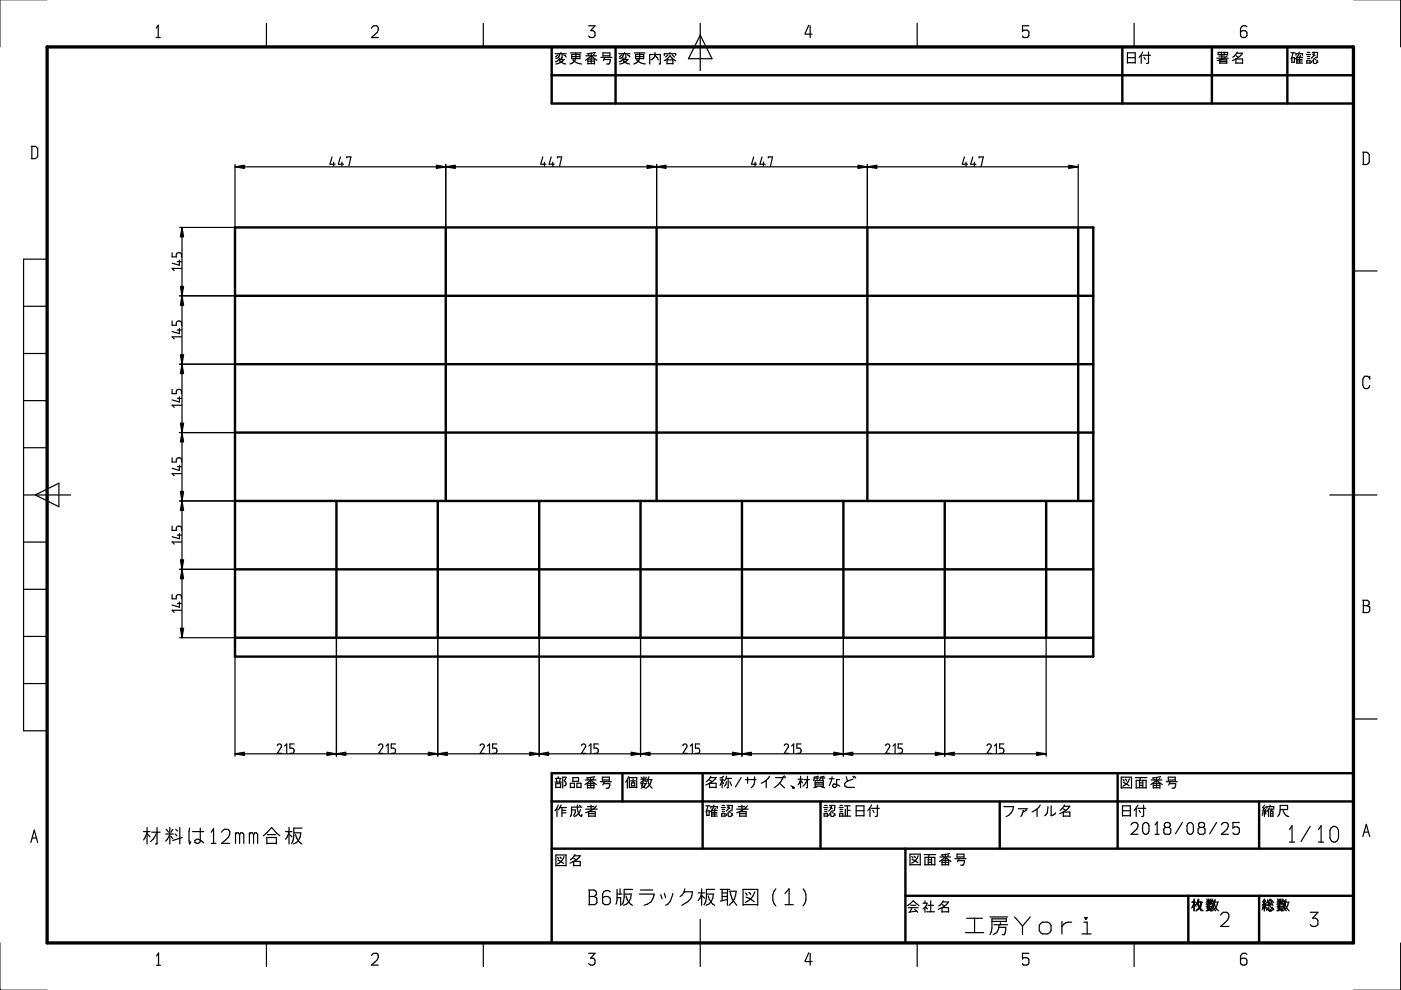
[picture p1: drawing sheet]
<svg xmlns="http://www.w3.org/2000/svg" width="297mm" height="210mm" viewBox="0 0 297 210" stroke-linecap="round" stroke-linejoin="round" font-family="sans-serif">
<g fill="none" stroke="#000" stroke-width=".25">
<path d="M33.1 8h.9M33.1 6l.4-.6v2.6M56.5 5v4.9M78.8 6l.5-.5 .7 .1 .2 .3-.2 .9-1.2 1.2h1.4M102.5 5v4.9M117.7 11.4h2.3M118.3 11.6l-.5 .5M118.5 12.6h1.1a2.84 2.84 0 0 1-1.7 1M118.5 12.6a2.1 2.1 0 0 0 1.5 1M118.5 12.6l-.7 .5M118.6 11.4a.92 .92 0 0 1-.7 1M118.6 12.3l-.1 .3"/>
<path d="M118.9 11.1v.3M119.2 11.4v.9h-.3M119.5 11.6l.5 .5M120.9 11.2h2.3M121.2 11.6h1.8v.8h-1.8zM121.2 12h1.8M121.5 12.6a1.96 1.96 0 0 0 1.8 1M122.1 11.2a1.89 1.89 0 0 1-.8 2.2l-.4 .2M124.1 12.8l1.2-1 1.3 1M124.2 11.8h2.3M124.7 13.6v-1.1h1.3v1.1M124.7 13h1.3"/>
<path d="M124.7 13.5h1.3M124.7 11.5l.2 .2M124.8 5.5h1.4l-1 1h.5l.3 .2v1l-.3 .3h-.5l-.4-.4M125.3 11.3v1M125.3 12.5v1M126 11.4l-.2 .3M126.2 11.1l-1.7 .3M127.4 12.2h2.3M127.8 11.9v-.7h1.5v.7M127.9 11.8h1.4M128.1 12.6h1.3l-.2 .9-.6 .1M128.2 12.2l-.3 .7"/>
<path d="M131.2 11.4h2.4M131.8 11.6l-.5 .5M132 12.6h1.1a2.96 2.96 0 0 1-1.7 1M132 12.6a2.1 2.1 0 0 0 1.5 1M132 12.6l-.7 .5M132.2 11.4a.92 .92 0 0 1-.8 1M132.2 12.3l-.2 .3M132.4 11.1v.3M132.7 11.4v.9h-.3M133 11.6l.6 .5M134.5 11.2h2.2M134.7 11.6h1.8v.8h-1.8z"/>
<path d="M134.7 12h1.8M135 12.6a2.07 2.07 0 0 0 1.8 1M135.6 11.2a1.82 1.82 0 0 1-.8 2.2l-.4 .2M137.8 13.6v-2h2.2v1.9l-.3 .1M138.9 11.1a1.32 1.32 0 0 1-.9 1.6M138.9 11.7l.7 1M140.8 11.7v-.3h2.5v.3M140.8 12.9l.8-.6 .4-.5 1.3 1.1M141.4 13.5h1.3M141.4 13.6v-.9h1.3v.9M141.6 11.6l-.5 .5M142 11.1v.3"/>
<path d="M142.5 11.6l.5 .5M148.5 5v10M148.5 7.5l2.5 4.9h-5zM171.5 5.4l-.8 1.8h1.5M171.8 5.5v2.5M194.5 5v4.9M216.8 6.6l.3-.2h.6l.4 .4v.7l-.2 .4-.8 .1-.3-.4M218.1 5.5h-1.3v1.2M239 13.4v-2.2h1.7v2.2M239 12.2h1.7M239 13.3h1.7M240.5 5v4.9"/>
<path d="M242 11.7v1.8M242.3 11l-.8 1.1M242.3 11.7h1.6M242.5 12.1l.3 .5M243.5 11v2.3l-.4 .2M258 12.3h2.4M258.3 11.1h2v.5h-2zM258.4 11.9h1.3M258.6 13.5v-.8h1.5v.8M258.6 13.4h1.5M258.6 13h1.5M259 11.1v.5"/>
<path d="M259.1 11.6v.7M259.6 11.1v.5M260.2 11.8l-1.1 .8-1 .2M262 13.4h1.4M262 11.8l.6 .3M262 13.5v-1h1.4v1M262.2 11.3h1.2l-.9 .9-1.2 .6M262.3 11l-.9 1.1M264.4 5.7l-.3-.2h-.6l-.5 .6 .1 1.6 .3 .3h.6l.3-.3v-1l-.3-.2h-.6l-.4 .2M273.7 11.2h.9M273.9 13.2h.5v-1h-.5v1.1M274.2 11.2l-.5 1.3"/>
<path d="M274.8 11.7v-.3h1.4v.3M275 13.4h1.2M275 12.6h1.1M275 12.9h1.1M275.5 11l-.2 .6-.7 .9M275.7 11.7l-.2 .4v1.3M276.2 12.1h-1.2v1.4M277 11.6h.9M277.1 13.5v-.7h.7v.7M277.2 11.1h.5M277.2 13.4h.6M277.2 12h.5"/>
<path d="M277.2 12.4h.5M278.2 11.1h1.1v1l-.4 .1M278.2 12.8l-.2 .5M278.3 11.5l.5 .3M278.5 12.5v.8l.1 .2h.4l.2-.4M278.6 12.3l.3 .4M278.6 11.1l-.2 .9-.4 .3M279.2 12.8l.2 .4M6.6 31h.9l.5 .6v1.5l-.5 .5h-.9M6.8 31v2.6M49.8 35.4h178.8M49.8 34.9v13.3"/>
<path d="M70.4 33.3l-.4 1.5h1.1M70.7 34.4v.9M72.2 33.3l-.5 1.5h1.1M72.5 34.4v.9M73.5 33.5v-.2h.9l-.4 2M94.5 34.9v13.3M115.1 33.3l-.5 1.5h1.2M115.4 34.4v.9M116.9 33.3l-.5 1.5h1.1M117.2 34.4v.9M118.2 33.5v-.2h.9l-.5 2M139.2 34.9v13.3"/>
<path d="M159.8 33.3l-.5 1.5h1.1M160.1 34.4v.9M161.6 33.3l-.5 1.5h1.1M161.9 34.4v.9M162.9 33.5v-.2h.9l-.5 2M183.9 34.9v13.3M204.5 33.3l-.5 1.5h1.1M204.8 34.4v.9M206.2 33.3l-.4 1.5h1.1M206.6 34.4v.9M207.6 33.5v-.2h.9l-.5 2M228.6 34.9v13.3"/>
<path d="M288.9 32.3h.9l.5 .5v1.6l-.5 .5h-.9M289.1 32.3v2.6M10 54.9h-5v100h5M36.5 53.6v.9h.9v-.6l.4-.3 .6 .1 .1 .8M37.6 55.5h.9M38 55.1v1.1l-1.5-.4M38.1 48.2h11.7M38.5 56.9h-2l.4 .5M38.6 48.2v87M287 57.4h5M5 64.9h5M5 75h5"/>
<path d="M36.5 68.1v.9h.9v-.6l.4-.3 .6 .1 .1 .8M37.6 70h.9M38 69.6v1.1l-1.5-.4M38.1 62.7h11.7M38.1 77.2h11.7M38.5 71.4h-2l.4 .5M290.4 79.8v.6M5 84.9h5M5 94.9h5M36.5 97.1v.9h.9v-.6l.4-.3 .6 .1 .1 .8M36.5 82.6v.9h.9v-.6l.4-.3 .6 .1 .1 .8M37.6 99h.9"/>
<path d="M37.6 84.5h.9M38 84.1v1.1l-1.5-.4M38 98.6v1.1l-1.5-.4M38.1 91.7h11.7M38.5 85.9h-2l.4 .5M290.4 80.2l-.4-.4h-.6l-.5 .6v1.3l.5 .7h.6l.4-.6M5 104.9h10M5 114.9h5M7.5 104.9l5-2.5v5zM36.5 111.6v.9h.9v-.6l.3-.3 .7 .1 .1 .8M37.6 113.5h.9M38 113.1v1.1l-1.5-.4"/>
<path d="M38.1 106.2h11.7M38.5 114.9h-2l.4 .5M38.5 100.4h-2l.4 .5M281.9 104.9h10.1M5 124.9h5M5 134.9h5M36.5 126.1v.9h.9v-.6l.3-.3 .7 .1 .1 .8M37.6 128h.9M38 127.6v1.1l-1.5-.4M38.1 120.7h11.7M38.1 135.2h11.7M38.5 129.4h-2l.4 .4"/>
<path d="M49.8 135.3v25M71.3 135.3v25M92.8 135.3v25M114.3 135.3v25M135.8 135.3v25M157.3 135.3v25M178.8 135.3v25M200.3 135.3v25M221.8 135.3v25M288.9 127.3h1l.3 .2 .1 .5-.4 .4M289.1 128.4h.8M289.1 127.3v2.6"/>
<path d="M289.9 128.4l.5 .4-.1 .9-.3 .2h-1.1M5 144.9h5M49.8 159.8h172M58.8 158.1l.4-.4 .4 .2 .1 .4-.9 1.4h.9M60.3 158.2l.5-.5v2M62.4 157.7h-.9v.9h.6l.3 .4-.2 .6-.7 .1M80.3 158.1l.3-.4 .5 .2v.5l-.8 1.3h.9M81.9 158.2l.4-.5v2M83.8 157.7h-.8v.9h.5l.3 .3-.1 .7-.7 .1M101.8 158.1l.4-.4 .4 .2 .1 .4-.9 1.4h.9M103.3 158.2l.5-.5v2M105.3 157.7h-.8v.9h.6l.2 .4-.1 .6-.7 .1"/>
<path d="M123.3 158.1l.4-.4 .4 .2v.5l-.8 1.3h.9M124.8 158.2l.5-.5v2M126.9 157.7h-.9v.9l.7 .1 .2 .4-.2 .5-.7 .1M144.8 158.1l.3-.4 .5 .2 .1 .4-.9 1.4h.9M146.3 158.2l.5-.5v2M148.3 157.7h-.9v.9h.6l.3 .4-.1 .6-.8 .1M166.3 158.1l.3-.4 .5 .2 .1 .4-.9 1.4h.9M167.8 158.2l.5-.5v2M169.8 157.7h-.8v.9h.5l.3 .4-.1 .6-.7 .1M187.8 158.1l.3-.4 .5 .2 .1 .4-.9 1.4h.9M189.3 158.2l.5-.5v2M191.3 157.7h-.9v.9h.6l.3 .4-.1 .6-.8 .1"/>
<path d="M209.3 158.1l.3-.4 .5 .2v.4l-.8 1.4h.9M210.8 158.2l.5-.5v2M212.8 157.7h-.9v.9h.6l.3 .4-.1 .6-.8 .1M287 152.4h5M6.5 178.6l.8-2.6 .7 2.6M6.8 177.7h.9M30.4 176.3h1.4M31.2 176.4l-.4 1.2-.4 .5M31.2 175.5v3.4M31.3 176.8l.5 .6M32.2 176.4h1.7M33.3 175.5v3.3l-.4 .1"/>
<path d="M33.3 176.4l-.5 1-.9 1.1M35.1 176.8h1.6M35.2 175.8l.6 .6M36 177l-.9 1.3M36 175.5v3.4M36.3 177.3l.3 .5M36.6 175.8l-.3 .6M37.1 176.8l.4 .4M37.3 175.8l.3 .4M38.1 175.5v3.4M38.6 177.6l-2 .6M40.2 175.6l-.1 .7 .1 2.6 .2-.4"/>
<path d="M40.8 176.3h2.4M42.5 175.6v2.9l-.4 .3h-.4l-.4-.2v-.4l.4-.3h.4l1.1 .8M44.8 178.8h1M44.8 176.4l.5-.7v3.1M47 176.4l.6-.6 .9 .2 .2 .3v.5l-.2 .6-1.5 1.4h1.7M49.9 176.6v2.2M49.9 177l.3-.4h.3l.3 .4M50.8 177l.3-.4h.3l.3 .4v1.8M50.8 177v1.8M52.9 177l.2-.4h.4l.3 .4M52.9 176.6v2.2M53.8 177l.2-.4h.4l.2 .4v1.8"/>
<path d="M53.8 177v1.8M55.8 177.2l1.8-1.7 1.7 1.7M56.6 178.8h2M56.6 178.9v-1.3h2v1.3M56.7 177h1.8M60.5 176.3h1.4M61.3 176.4l-.4 1-.4 .5M61.3 175.5v3.4M61.4 177l.5 .4M62.3 176.6h1.5a2.23 2.23 0 0 1-1.6 2.3M62.7 177a2.8 2.8 0 0 0 1.3 1.9M64 175.6h-1.7a4 4 0 0 1-.5 3.2"/>
<path d="M117.7 165.8h1.3M117.8 165h1.2M117.8 167v-.8h1.1v.8M117.8 166.9h1.1M117.9 165l.2 .8M118.1 171.5v1.6M118.4 164.7v.3M118.4 170.7l-.7 1.2M118.7 171.2h1.4M118.8 165l-.2 .8M119 170.7l-.6 1M119.1 171.2v1.9"/>
<path d="M119.1 171.8h.8M119.1 172.3h.9M119.6 166.6h.1a.48 .48 0 0 0 .2-.8l-.2-.2 .3-.8h-.7v2.3M120.9 166.9h.9M120.9 167v-.9h.9v.9M121.2 171.7h.8v.6l-.4 .6M121.5 165.7v-.8h1.2v.8M121.5 165.7h1.2M122.3 166.9h.9M122.3 167v-.9h.9v.9M122.4 170.7a2.53 2.53 0 0 0 .9 2.4l.1-.4M122.8 170.8l.3 .1"/>
<path d="M123.1 171.6a2.06 2.06 0 0 1-1.4 1.5M123.4 171.1h-2.2v1.3l-.3 .7M124 166.3l1.2-.9 1.2 .9M124.1 165.4h2.3M124.2 171.6h2.4M124.5 167.1v-1h1.4v1M124.5 165l.3 .3M124.5 166.5h1.4M124.5 167h1.4M124.5 171h1.4M124.8 173.1v-1h1.4v1M124.8 173h1.4"/>
<path d="M124.8 172.5h1.4M125.2 164.9v1M125.2 166.1v.9M125.3 170.7v.9M125.9 165l-.2 .3M126.1 164.7l-1.7 .3M126.4 170.9a4 4 0 0 1-2.2 1.4M127.3 165.7h2.3M127.7 165.5v-.7h1.5v.7M127.8 165.4h1.4M128 166.2h1.3l-.2 .8-.6 .1M128.1 165.7l-.3 .7"/>
<path d="M133 165.6v1.5M133.3 164.7l-.6 1.1M133.4 166.9h1.6M133.4 167v-2.1h1.6v2.1M133.7 165.6h1M133.9 166.6h.7M133.9 166.7v-.7h.7v.7M134.2 165.1v.9M135.8 166.2h1.3M135.8 165.2h1.3M135.9 164.8l.4 .2M136.1 166.6l.7 .5"/>
<path d="M136.4 165.8l-.4 .9M136.5 164.7v1M136.5 165.2l-.7 .7M136.7 165.4l.4 .4M136.9 166.2l-.2 .4-.8 .5M137.1 164.8l-.3 .2M137.4 165.4a2.17 2.17 0 0 0 .9 1.7M137.4 165.3h.9M137.6 164.7l-.5 1M138.1 165.3a2.13 2.13 0 0 1-1.1 1.8M149.6 170.9h.9M149.8 172.9h.5v-1h-.5v1.1"/>
<path d="M150.1 170.9l-.5 1.3M150.4 166.9h1.4M150.4 167v-.9h1.4v.9M150.4 165.4l.6 .3M150.6 164.9h1.2l-.9 .9-1.3 .6M150.7 164.6l-.9 1.1M150.7 171.4v-.4h1.4v.4M150.9 173h1.2M150.9 172.3h1.1M150.9 172.6h1.1M151.4 170.7l-.2 .6-.7 .9M151.7 171.4l-.2 .4v1.2"/>
<path d="M152.1 171.8h-1.2v1.3M152.7 165.4h.7M152.9 171.2h.9M153 173.1v-.6h.7v.6M153.1 165.4l-.4 1.1M153.1 164.9v2.1M153.1 172.1h.5M153.1 173h.6M153.1 170.8h.5M153.1 171.6h.5M153.2 165.7l.2 .5M153.4 164.6l-.7 .4"/>
<path d="M154 165h1.1M154.1 164.6l-.5 1M154.1 165.7l-.2 .6-.3 .4M154.1 170.8h1.2l-.1 1-.4 .1M154.1 172.5l-.1 .5M154.2 171.1l.5 .4M154.4 165v1.9l-.3 .1M154.4 172.2v.8l.2 .1h.3l.2-.3M154.6 172l.2 .3M154.6 170.8l-.3 .8-.3 .4M154.7 165.7l.4 .8M155.1 172.4l.2 .5"/>
<path d="M156.2 171.6h2.4M156.5 171h1.4M156.8 173.1v-1h1.4v1M156.8 173h1.4M156.8 172.5h1.4M157.1 164.9l-1.2 2M157.3 170.7v.9M158.1 165.3h2.2M158.4 170.9a4 4 0 0 1-2.2 1.4M158.5 164.8v1.3M160 164.7a2.12 2.12 0 0 1-.7 2.3M162.5 165.5v1.5"/>
<path d="M163.2 164.6l-1 1.1-.8 .4M164.4 164.9h1.6a3.9 3.9 0 0 1-1.9 2.1M165.3 166.1l1 .9M166.1 164.6l.1 .4M166.3 164.5l.2 .4M167.7 166.6l.7 .3v.2h-.3l-.1-.2h.3M168.1 167h.2M169.2 165.2h1M169.7 165.3l-.5 1.1M169.7 164.6v2.4M169.8 165.6l.4 .4M170.4 165.3h1.2"/>
<path d="M171.2 164.6v2.3l-.3 .1M171.2 165.3l-.3 .7-.7 .7M172.6 165h1M172.8 165.5h1.8v1.2h-1.8zM172.8 166.2h1.8M172.8 165.9h1.8M173.2 165v.3M173.3 166.7l-.7 .3M173.5 164.6l-.9 .2-.1 .7M173.9 165h1M174 166.7l.8 .3M174.5 165v.3"/>
<path d="M174.6 171.2h.9M174.7 164.6l-.8 .2-.1 .5M174.7 173.1v-.6h.7v.6M174.8 172.1h.5M174.8 173h.6M174.8 170.8h.5M174.8 171.6h.5M175.8 165.1h1.1M175.9 170.8h1.1l-.1 1-.3 .1M175.9 172.5l-.2 .5M176 171.1l.5 .4M176.1 172.2v.8l.2 .1h.4l.1-.3"/>
<path d="M176.3 172l.3 .3M176.3 170.8l-.1 .5-.5 .7M176.4 164.7l-.6 1.9M176.8 172.4l.3 .5M177.9 171.2h.9M178 165.3h-.6v1.4l-.3 .2h-.3l-.3-.2 .3-.5 1.3 .5M178 173.1v-.6h.7v.6M178.1 172.1h.5M178.1 173h.6M178.1 170.8h.5M178.1 171.6h.5M178.9 173h1.4"/>
<path d="M179 170.9h1.3M179.2 171.6v1.4M179.4 164.7l.3 1M179.7 171.8h.6M179.7 170.9v2.1M180.8 165.2a2.53 2.53 0 0 0-1.7 1v.4l.3 .3h1.8M180.8 164.6l.3 .4M181.2 164.6l.2 .4M181.5 173v-2.1h1.7v2.1M181.5 171.9h1.7M181.5 173h1.7M184.4 171.4v1.7"/>
<path d="M184.8 170.7l-.8 1.1M184.8 171.4h1.6M185.1 171.8l.2 .5M186 170.7v2.3l-.4 .1M212.8 171h2.1a2.54 2.54 0 0 1-1.6 2.1M215.9 171.5h1.8l-.1 .3-.6 .4M217 171.8l-.6 1.3M219.9 171.6v1.5M220.6 170.7l-.4 .5-1.4 1M222.2 171l-.2 1.4-.5 .6M222.9 170.9v2.1l.5-.2 .4-.5M225.4 173h1.4"/>
<path d="M225.4 171.5l.6 .3M225.4 173.1v-.9h1.4v.9M225.6 170.9h1.2l-.6 .7-1.5 .9M225.7 170.7l-1 1.1M237.7 167.1v-2.3h2.2v2.3M237.7 167h2.2M238 173v-2.1h1.6v2.1M238 171.9h1.6M238 173h1.6M238.1 165.3l.2 .4M238.2 165.9l1.2 .7M238.6 165.2l.3 .4"/>
<path d="M239.5 165.1a2.36 2.36 0 0 1-1.4 1.6M239.8 174.9l.5-.5 .7 .1 .3 .3-.3 .9-1.2 1.2h1.5M240.7 164.9h2.5M240.9 167h2.1M240.9 167.1v-1.6h2.1v1.6M240.9 171.4v1.7M241.3 171.4h1.6M241.3 170.7l-.8 1.1M241.5 171.8l.3 .5M241.6 166.5h.7M241.6 166h.7M241.9 164.9l-.3 .6v1.5"/>
<path d="M242.3 165.5v1.5M242.5 170.7v2.3l-.5 .1M242.5 174.6l.6-.2 .5 .6v1.3l-.2 .4-.3 .2-.6-.2-.2-.4v-1.3zM244 166.3l1.2-.9 1.2 .9M244.1 165.4h2.2M244.5 167.1v-1h1.4v1M244.5 166.5h1.4M244.5 167h1.4M244.5 165l.3 .3M244.9 176.9h.8M244.9 174.9l.4-.6v2.6M245.2 164.9v1"/>
<path d="M245.2 166.1v.9M245.9 165l-.3 .3M246.1 164.7l-1.8 .3M247.1 175.4h.8l.3 .3v.9l-.3 .3h-.8l-.3-.3v-.9zM247.2 175.4l-.3-.3v-.4l.3-.3h.6l.3 .3v.4l-.3 .3M247.3 165.7h2.3M247.7 165.5v-.7h1.5v.7M247.8 165.4h1.4M247.9 166.2h1.4l-.2 .8-.6 .1M248.1 165.7l-.3 .7M250.7 174.4l-1.5 2.4M251.9 174.6l.6-.2 .5 .6v1.3l-.2 .4-.3 .2-.6-.2-.2-.4v-1.3z"/>
<path d="M254.3 175.4h.9l.3 .3v.9l-.3 .3h-.9l-.3-.3v-.9zM254.4 175.4l-.3-.3v-.4l.3-.3h.7l.3 .3v.4l-.3 .3M257.9 174.4l-1.4 2.4M259 174.9l.5-.5 .7 .1 .2 .3-.2 .9-1.2 1.2h1.4M261.4 175.5l.3-.2h.6l.5 .4v.8l-.2 .3-.9 .1-.3-.3M262.8 174.4h-1.4v1.2M267.6 171.9h.7M267.8 172.2l-.2 .7M268.1 171.9v1.2M268.2 170.7l-.5 .5 .3 .3M268.2 172.2l.2 .4M268.3 171.6l.1 .5"/>
<path d="M268.3 171.1l-.6 .8M268.6 171.4v-.4h1.5v.4M268.9 171.7v1.4M269.1 171.3l-.5 .8M269.2 171.6h.9M269.3 170.7v.3M269.4 173.1v-1.1h.5v1.1M269.4 173h.5M269.5 172.5h.4M269.6 171.6l-.1 .4M271.4 171.6h1.6v-.8h-1.6a2.81 2.81 0 0 1-.5 2.3M272 171.6a1.63 1.63 0 0 0 1.2 1.5"/>
<path d="M273.4 178.5h1.1M273.4 175.9l.5-.8v3.4M277.8 175.2l-2 3.2M279.5 178.5h1.1M279.5 175.9l.6-.8v3.4M282.3 175.5l.4-.3h.4l.4 .3 .3 .5v1.7l-.3 .6-.4 .2h-.4l-.4-.2-.3-.6v-1.7zM288.9 177.4l.8-2.6 .7 2.6M289.3 176.4h.8M56.5 199.9v5M102.5 199.9v5M117.9 183.6v-2.3h2.1v2.3M117.9 183.5h2.1"/>
<path d="M118.2 181.8l.2 .3M118.3 182.4l1.2 .7M118.7 181.7l.3 .4M119.6 181.6a2.45 2.45 0 0 1-1.4 1.6M121.6 183.5h1.4M121.6 181.9l.6 .4M121.6 183.6v-1h1.4v1M121.8 181.4h1.2l-.9 1-1.3 .6M121.9 181.2l-1 1.1M124.8 188.7h1.1l.4 .3 .1 .6-.5 .5M124.9 190.1h1M124.9 188.7v3.1"/>
<path d="M125.9 190.1l.7 .5-.2 1-.3 .2h-1.3M129.4 189.1l-.4-.3h-.6l-.4 .3-.2 .5v1.7l.1 .3 .4 .2h.6l.4-.2 .1-.3-.1-1-.4-.2h-.6l-.5 .2M130.8 188.6v2.2l-.2 .9M130.8 190.3h.8v1.6M130.8 189.6h1M131.5 188.4v1.2M132.3 189.6h1.5a2.22 2.22 0 0 1-1.6 2.3M132.7 189.9a2.8 2.8 0 0 0 1.4 2M134.1 188.6h-1.8a4.2 4.2 0 0 1-.5 3.2M135.5 189.6h3.2a2.51 2.51 0 0 1-2.2 2.3M135.8 188.7h2.6M140.1 189.7l.3 .9"/>
<path d="M140.9 189.4l.2 .9M142.6 189.4a2.78 2.78 0 0 1-1.5 2.5M145.1 189.1l-.5 .7-.4 .3M145.1 189.1h1.7a2.88 2.88 0 0 1-2.2 2.8M145.2 188.4l-.1 .7M148 189.3h1.4M148.5 194.9v10M148.8 189.4l-.4 1-.4 .5M148.8 188.4v3.5M148.9 189.9l.5 .5M149.8 189.6h1.5a2.23 2.23 0 0 1-1.7 2.3M150.1 189.9a2.8 2.8 0 0 0 1.4 2"/>
<path d="M151.5 188.6h-1.7a4 4 0 0 1-.5 3.2M152.7 188.6h2M153.1 188.6v2.3M153.1 190.1h1.1M153.1 189.3h1.1M154.2 190.7l-1.5 .4M154.2 188.6v3.3M154.6 189h1.5a3.7 3.7 0 0 1-1.5 2.9M154.8 189.2a4.4 4.4 0 0 0 1.4 2.7M157.5 191.8h3.2M157.5 191.9v-3.3h3.2v3.3M158 189.3l.4 .5"/>
<path d="M158.2 190.2l.6 .2 1.1 .8M158.8 189.2l.4 .5M160 189.1a3.4 3.4 0 0 1-2 2.2M164.5 188.4a2.71 2.71 0 0 0 0 3.7M166.4 191.8h1.8M166.4 189.4l.9-1v3.4M170.3 188.4a2.78 2.78 0 0 1 0 3.7M192.4 192l1.2-1 1.2 1M192.6 192.4h2.1M192.9 183.4v-2.3h2.2v2.3M192.9 183.3h2.2M193.1 191.9h1.1"/>
<path d="M193.3 181.6l.2 .3M193.4 192.4l-.5 .9M193.4 182.2l1.2 .7M193.8 181.5l.3 .4M194 192.8l.6 .6M194.3 193.1l-1.6 .3M194.5 199.9v5M194.7 181.4a2.36 2.36 0 0 1-1.4 1.6M195.7 191.5h.9l-.2 .5-.7 .7M195.9 181.2h2.5M196.1 183.4v-1.6h2.1v1.6M196.1 191v.5"/>
<path d="M196.1 192.4v1M196.1 183.3h2.1M196.3 192.4l.3 .3M196.5 193.3h1.6M196.7 191.9h1.2M196.8 182.8h.7M196.8 182.3h.7M197.1 181.2l-.3 .6v1.5M197.3 191v2.3M197.5 181.8v1.5M199.2 182.6l1.2-.9 1.2 .9M199.3 181.7h2.2"/>
<path d="M199.7 193.4v-1h1.4v1M199.7 193.3h1.4M199.7 191.8l.6 .3M199.7 183.4v-1h1.4v1M199.7 183.3h1.4M199.7 182.8h1.4M199.7 181.4l.3 .2M199.9 191.2h1.2l-.6 .7-1.6 .9M200 191l-1 1.1M200.4 181.2v1M200.4 182.4v.9M201.1 181.3l-.2 .3"/>
<path d="M201.3 181l-1.7 .3M202.5 182.1h2.3M202.9 181.8v-.7h1.5v.7M203 181.7h1.4M203.2 182.5h1.3l-.2 .8-.6 .1M203.3 182.1l-.3 .6M204.7 197.7h3.9M205 194.7h3.3M206.6 194.7v3M209.9 194.4h3.7M210.3 195.4h3.1v-.6h-3.1v2l-.4 1.4M210.7 196.1h2.9"/>
<path d="M211.8 196.1a1.91 1.91 0 0 1-1.2 2.1M211.8 196.6h1.4l-.2 1.6h-.5M212.1 195.6v.5M215.1 194.4l1.7 1.9M216.8 196.3v1.9M218.4 194.4l-1.6 1.9M220.6 195.8l.4-.3h1.1l.5 .3 .2 .4v1.1l-.2 .4-.5 .3h-1.1l-.4-.3-.3-.4v-1.1zM225.1 195.4v2.6M227.2 195.5a1.79 1.79 0 0 0-2.1 1M229.4 198h1.9M229.8 195.5h.7v2.5M230 194.5h.5l-.3 .5z"/>
<path d="M240.5 199.9v5M252.6 191.3h1M252.8 192.4l.3-.6 .1 1.3M252.8 191.2h.3l.4 .7M253.2 190.7v2.4M253.2 191.4l-.6 1.1M253.2 190.6l.1 .6M253.3 191.7l.3 .5M253.8 191.3l.8-.1-.2 1M254 190.6l-.1 .5M254.2 190.7l-.5 1M254.4 192.7l.3 .4"/>
<path d="M254.8 191.3a1.94 1.94 0 0 1-1.2 1.8l.7-.6-.5-1-.1 .1M255 191.3h-1a2.3 2.3 0 0 0 1.1 1.8M255.7 191.2h1M255.7 192.3h1M255.7 191.7l.5-.5 .5 .5M255.9 190.6l.1 .5M255.9 192.2h1.3M255.9 191.2h1.2M256 190.8l.3 .2M256.2 192.6l.5 .2 .2 .3M256.2 190.6v1.3M256.4 192.3l-.1 .4-.6 .4"/>
<path d="M256.4 191.8l-.3 .9M256.6 190.6l-.2 .5M256.6 190.7v1M256.6 191.2l-.7 .7M256.8 191.4l.3 .4M256.9 191h.8M256.9 192.2l-.1 .4-.8 .5M257 190.6l-.3 .9M257 191.5l.2 .8 .5 .8M257.1 190.8l-.2 .2M257.5 191l-.2 1-.3 .7a.27 .27 0 0 1-.2 .4 .27 .27 0 0 1-.3-.3h-.1a.31 .31 0 0 1-.4-.1 .31 .31 0 0 1 0-.4l.1-.4M257.5 191.3h.8"/>
<path d="M257.5 191.4a2.1 2.1 0 0 0 .8 1.7M257.6 190.7l-.4 .9M258.2 191.3a2.22 2.22 0 0 1-1.2 1.8M258.8 194l.6-.6 .9 .1 .2 .4v.5l-.2 .7-1.5 1.3h1.7M267.6 191.9h.7M267.7 191.8h.4v1.3M267.8 192.2l-.2 .6M267.8 192.2l-.1 .5M268.1 190.6l-.3 .5 .3 .3-.1 .2M268.2 190.7l-.5 .5 .3 .3M268.2 191.7v.1M268.2 192.2l.2 .4-.1-.4"/>
<path d="M268.2 191.6l.2 .5M268.2 191.2l-.5 .7M268.3 191.7l.1 .2M268.3 191.7h-.1M268.3 190.9l-.1 .3M268.7 192.7l-.2 .3M268.8 190.8l-.3 .7M268.8 192.5l-.2 .4M268.9 192.5l.1 .6M269 191.2l-.1 .7h-.2M269 192.3v.6l.2 .2M269.2 190.8l-.5 .6"/>
<path d="M269.2 191.5l.2 .2-.3 .2M269.2 190.6l.5 .9M269.3 192.2l.4 .5M269.3 191.3l-.4 .6M269.4 192.8v.3M269.6 190.8l.5 .6M269.6 191.6l.3 .4M269.7 192.8l-.1 .3h-.5M269.7 192.3l.4 .6M269.7 191.8l-1 .2M270.7 191.2h1M270.7 192.3h1"/>
<path d="M270.7 191.7l.5-.5 .5 .5M270.9 190.6l.1 .5M270.9 192.2h1.3M270.9 191.2h1.2M271 190.8l.3 .2M271.2 192.6l.7 .5M271.2 190.6v1.3M271.4 192.3l-.2 .6-.5 .2M271.4 191.8l-.3 .9M271.5 190.6l-.1 .5M271.6 190.7v1M271.6 191.2l-.7 .7"/>
<path d="M271.8 191.4l.3 .4M271.9 191h.8M271.9 192.2l-.1 .4-.8 .5M272 190.6l-.3 .9M272 191.5l.2 .8 .5 .8M272.1 190.8l-.2 .2M272.5 191.3h.8M272.5 191.4a2.26 2.26 0 0 0 .8 1.7M272.5 191l-.1 .9-.4 .8a.27 .27 0 0 1-.2 .4 .27 .27 0 0 1-.3-.3h-.1a.32 .32 0 0 1-.4-.2 .32 .32 0 0 1 0-.4l.1-.3M272.6 190.7l-.4 .9M273.2 191.3a2.13 2.13 0 0 1-1.2 1.8M277.8 193.4h1.6l-1.1 1.3h.6l.4 .2 .1 .3-.1 1-.4 .2h-.6l-.5-.4"/>
<path d="M33.2 204.7h.8M33.2 202.7l.4-.6v2.6M78.8 202.6l.5-.5 .7 .1 .2 .3-.2 1-1.2 1.1h1.4M124.8 202.1h1.4l-1 1.1h.5l.3 .2v1l-.3 .2h-.5l-.4-.3M171.5 202l-.8 1.9h1.5M171.8 202.1v2.5M216.8 203.3l.3-.2h.6l.4 .4v.7l-.2 .3-.8 .1-.3-.3M218.1 202.1h-1.3v1.3M264.4 202.3l-.3-.2h-.6l-.5 .6 .1 1.7 .3 .2h.6l.3-.2v-1l-.3-.2h-.6l-.4 .2"/>
</g>
<g fill="none" stroke="#000" stroke-width=".51">
<path d="M117 9.9v12h170M117 16h170M130.5 9.9v12M238 9.9v12M256.9 9.9v12M272.9 9.9v12M49.8 48.2h182v91h-182zM94.5 48.2v58M139.2 48.2v58M183.9 48.2v58M228.6 48.2v58M49.8 62.7h182"/>
<path d="M49.8 77.2h182M49.8 91.7h182M49.8 106.2h182M71.3 106.2v29M92.8 106.2v29M114.3 106.2v29M135.8 106.2v29M157.3 106.2v29M178.8 106.2v29M200.3 106.2v29M221.8 106.2v29M49.8 120.7h182"/>
<path d="M49.8 135.2h182M117 169.9h170M117 179.9h170M132 163.9v6M149 163.9v16M174 169.9v10M192 179.9v20M212 169.9v10M237 163.9v16M267 169.9v10M287 163.9h-170v36M192 189.9h95"/>
<path d="M251.9 189.9v10M267 189.9v10M0 209.9h.1M0 209.9v.1"/>
</g>
<path d="M10 0h-10v9.9M287 0h9.9v9.9M0 199.9v10h10M296.9 199.9v10h-9.9" fill="none" stroke="#000" stroke-width=".21"/>
<path d="M10 9.9h277v190h-277z" fill="none" stroke="#000" stroke-width=".7"/>
<g fill="#000" stroke="#000" stroke-width=".25">
<path d="M49.8 35.4l2-.4v.7zM94.5 35.4l2-.4v.7zM92.5 35l2 .4-2 .3zM139.2 35.4l2-.4v.7zM137.2 35l2 .4-2 .3zM183.9 35.4l2-.4v.7zM181.9 35l2 .4-2 .3zM226.6 35l2 .4-2 .3zM38.6 48.2l.3 2h-.7zM38.6 62.7l.3 2h-.7zM38.2 75.2h.7l-.3 2zM38.6 77.2l.3 2h-.7z"/>
<path d="M38.2 60.7h.7l-.3 2zM38.6 91.7l.3 2h-.7zM38.2 89.7h.7l-.3 2zM38.6 106.2l.3 2h-.7zM38.2 104.2h.7l-.3 2zM38.6 120.7l.3 2h-.7zM38.2 133.2h.7l-.3 2zM38.2 118.7h.7l-.3 2zM49.8 159.8l2-.3v.7zM71.3 159.8l2-.3v.7zM69.3 159.5l2 .3-2 .4zM92.8 159.8l2-.3v.7z"/>
<path d="M90.8 159.5l2 .3-2 .4zM114.3 159.8l2-.3v.7zM112.3 159.5l2 .3-2 .4zM135.8 159.8l2-.3v.7zM133.8 159.5l2 .3-2 .4zM157.3 159.8l2-.3v.7zM155.3 159.5l2 .3-2 .4zM178.8 159.8l2-.3v.7zM176.8 159.5l2 .3-2 .4zM200.3 159.8l2-.3v.7zM198.3 159.5l2 .3-2 .4zM219.8 159.5l2 .3-2 .4z"/>
</g>
</svg>
